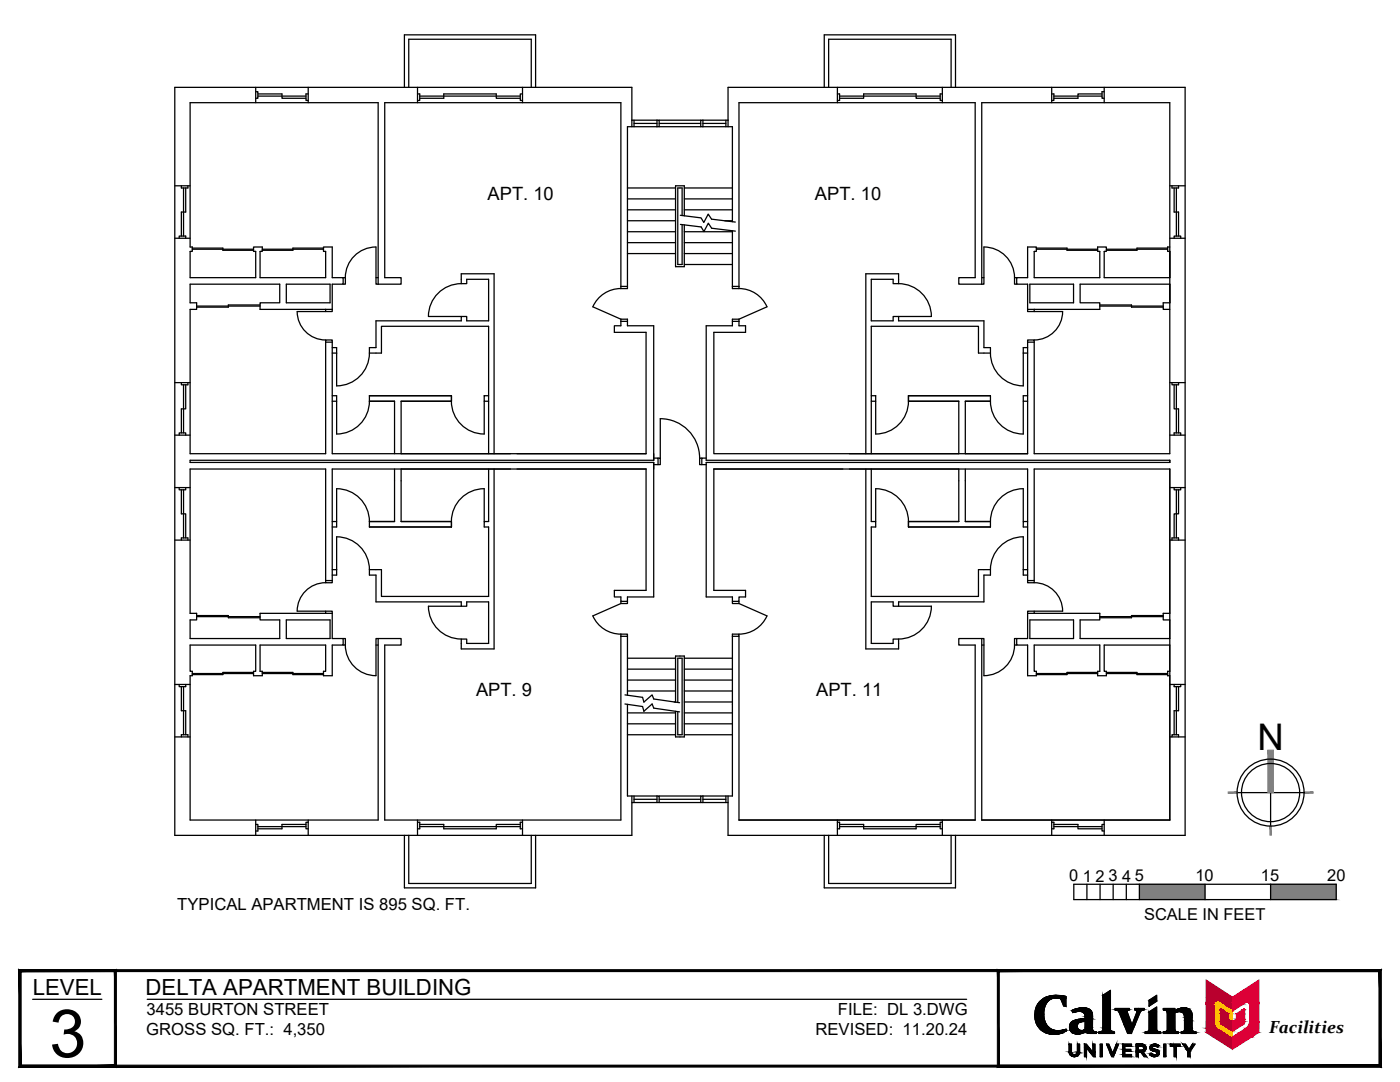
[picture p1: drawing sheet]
<svg xmlns="http://www.w3.org/2000/svg" width="279mm" height="216mm" viewBox="0 0 279 216" stroke-linecap="round" stroke-linejoin="round" font-family="sans-serif">
<defs><g id="words">
<text font-size="13.3" x="9.8" y="210.9">3</text>
<text font-size="7.3" x="251" y="149.7">N</text>
<g font-size="4.4">
<text x="6.5" y="198.5">LEVEL</text>
<text x="29" y="198.5">DELTA APARTMENT BUILDING</text>
</g>
<g font-size="3.7">
<text x="97.3" y="39.8">APT. 10</text>
<text x="162.6" y="39.8">APT. 10</text>
<text x="95" y="138.9">APT. 9</text>
<text x="162.9" y="138.9">APT. 11</text>
</g>
<text font-size="3.5" x="253.3" y="206.2">Facilities</text>
<g font-size="3.3">
<text x="213.4" y="175.9">0</text>
<text x="216.1" y="175.9">1</text>
<text x="218.7" y="175.9">2</text>
<text x="221.3" y="175.9">3</text>
<text x="223.9" y="175.9">4</text>
<text x="226.5" y="175.9">5</text>
<text x="238.6" y="175.9">10</text>
<text x="251.6" y="175.9">15</text>
<text x="264.9" y="175.9">20</text>
<text x="35.4" y="181.6">TYPICAL APARTMENT IS 895 SQ. FT.</text>
<text x="228.3" y="183.6">SCALE IN FEET</text>
<text x="29.2" y="202.5">3455 BURTON STREET</text>
<text x="167.2" y="202.5">FILE: DL 3.DWG</text>
<text x="29.2" y="206.6">GROSS SQ. FT.: 4,350</text>
<text x="162.8" y="206.6">REVISED: 11.20.24</text>
</g>
</g></defs>
<!-- layer: 0 -->
<g fill="none" stroke="#000" stroke-width=".25">
<path d="M246.9 158.2h13.4M253.6 158.2v6.6M214.3 176.4h52.4v3.1h-52.4zM216.9 176.4v3.1M219.5 176.4v3.1M222.2 176.4v3.1M224.8 176.4v3.1M227.4 176.4v3.1M240.5 176.4v3.1M253.6 176.4v3.1"/>
<circle cx="253.6" cy="158.2" r="6.7"/>
<circle cx="253.6" cy="158.2" r="5.8"/>
</g>
<g fill="#808080" stroke="#808080" stroke-width=".2">
<path d="M253 149.7v8.5h1.1zM253 149.7h1.1v8.5z"/>
<path d="M260.3 158v.3l1.8-.3zM260.3 158.3l1.8-.3v.3z"/>
<path d="M253.4 164.8l.3 1.8v-1.8zM253.4 164.8l.3 1.8h-.3z"/>
<path d="M245.1 158.3h1.8v-.3zM245.1 158h1.8l-1.8 .3z"/>
<path d="M253.6 176.4l13.1 3.1v-3.1zM253.6 176.4l13.1 3.1h-13.1z"/>
<path d="M227.4 176.4l13.1 3.1v-3.1zM227.4 176.4l13.1 3.1h-13.1z"/>
</g>
<!-- layer: A-WALL-FULL -->
<g fill="none" stroke="#000" stroke-width=".25">
<path d="M51 18.3h.5v1.3h-.5M51 17.4v3.1M51.5 18.7h4.8v.9h4.8M51.5 19.2h9.6M61.5 18.7h-.4v1.3h.4M61.5 17.4v3.1M80.7 17.4v-10.4h26.2v10.4M81.6 17.4v-9.6h24.4v9.6M83.3 18.7h.5v1.3h-.5M83.3 17.4v3.1M83.8 19.6h4.8v-.9h10.4v.9h4.8M83.8 19.2h20"/>
<path d="M104.3 18.7h-.5v1.3h.5M104.3 17.4v3.1M164.5 17.4v-10.4h26.2v10.4M165.4 17.4v-9.6h24.4v9.6M167.1 17.4v3.1M167.1 18.7h.5v1.3h-.5M167.6 19.6h4.8v-.9h10.4v.9h4.8M167.6 19.2h20M188.1 18.7h-.5v1.3h.5M188.1 17.4v3.1M209.9 18.7h.4v1.3h-.4M209.9 17.4v3.1"/>
<path d="M210.3 19.2h9.6M219.9 18.7h-4.8v.9h-4.8M220.4 18.3h-.5v1.3h.5M220.4 17.4v3.1M34.9 37.1h3M36.2 37.1v.4h1.3v-.4M36.6 37.5v9.6M37.1 37.5v4.8h-.9v4.8M125.2 37.5h9.6M125.2 39.7h9.6M126.1 25.3v-7.9h-91.2v149.3h91.2v-6.6h5v-1.3M126.1 24h5"/>
<path d="M126.5 24v1.3M126.5 24.6h4.6M131.1 25.3h-5.9v32.3h-1.3v-37.1h-47.1v34.9h3.3v1.3h-4.6M131.1 24h.5v1.3h-.5M131.1 24v1.3M131.6 25.3h8.2M131.6 24h8.2M131.6 24.6h8.2M136.6 37.5h9.6M136.6 39.7h9.6M140.3 24h-.5v1.3h.5M140.3 25.3h5.9v18.9"/>
<path d="M140.3 24v1.3M140.3 24h5M140.3 24.6h4.6M144.9 24v1.3M145.3 25.3v-7.9h91.2v149.3h-91.2v-7.9M233.5 37.1h3M233.9 37.1v.4h1.3v-.4M234.3 37.5v4.8h.9v4.8M234.8 37.5v9.6M34.9 47.5h3M35.8 47.5v-.4h1.3v.4M38.4 49.5h6.1v.4h6.1"/>
<path d="M38.4 49.7h12.2M52.3 49.7h12.3M57.1 56.7h8.8v3.7h-8.8zM64.6 49.5h-6.1v.4h-6.2M68.5 55.4h.4v1.3h-.4M68.9 55.4a6.1 6.1 0 0 1 6.1-6.1v7.4h.5M75 55.4h.5M75.5 56.7v-36.2h-37.6v28.8h.5v.9h-.5v5.2h13.1v-5.2h-.4v-.9h1.7v.9h-.4v5.2h13.1v-5.2h-.4v-.9h1.7v6.1h2.2v1.3h-2.2v5M92 56.6a6.5 6.5 0 0 0-6.5 6.5l6.6 .1M123.9 57.6a6.1 6.1 0 0 0-5.6 3.6M123.9 57.2h1.3M125.2 41.9h9.6"/>
<path d="M125.2 46.2h9.6M125.2 48.4h9.6M125.2 50.6h9.6M125.2 44h9.6M135.8 43l4.1 .5 .6 .9 .8-1.7 .7 1 4.7 .6M135.8 44.8l4.1 .5 .6 .9 .9-1.7 .6 1 4.8 .6M136.1 43v-5.5h-.8v15.3h.8v-8M136.6 43.1v-6h-1.8v16.1h1.8v-8.3M136.6 52.8h9.6M136.6 41.9h9.6M136.6 46.2h9.6M136.6 48.4h9.6"/>
<path d="M136.6 50.6h9.6M144.6 44h1.6M146.2 46.1v11.5h1.3M146.2 57.2h1.3M147.5 57.6a6.1 6.1 0 0 1 5.6 3.6l-5.6 2.5M179.3 56.6a6.5 6.5 0 0 1 6.6 6.5M195.9 56.7h-4.6v-1.3h3.3v-34.9h-47.1v37.1M195.9 56.7v-36.2h37.6v70h-27.1v-22.2M195.9 55.4h.5M202.5 55.4a6.1 6.1 0 0 0-6.1-6.1v7.4h-.5M202.9 55.4h-.4v1.3h.4M205.5 56.7h8.7v3.7h-8.7z"/>
<path d="M206.8 49.5h6.1v.4h6.2M206.8 49.7h12.3M220.8 49.7h12.2M233 49.5h-6.1v.4h-6.1M233.5 56.7h-17.9v3.7h3.9v1.3h-14.4M233.5 55.4h-13.1v-5.2h.4v-.9h-1.7v.9h.4v5.2h-13.1v-5.2h.4v-.9h-1.7v6.1h-2.2v1.3h2.2v5M233.5 49.3h-.5v.9h.5M233.5 47.5h3M234.3 47.5v-.4h1.3v.4M34.9 76.3h3M36.2 76.3v.5h1.3v-.5M36.6 76.8v9.6"/>
<path d="M37.1 76.8v4.8h-.9v4.8M39.2 61.1h12.7M51.9 60.9h-6.3v.4h-6.4M65 68.3v-.5h1.3v.5M65 61.7v.5M65 68.3h1.3M66.3 61.7h-14.4v-1.3h3.9v-3.7h-17.9v3.7h1.3v1.3h-1.3v28.8h27.1v-22.2M66.3 61.7v.5h-7a5.7 5.7 0 0 0 5.7 5.6M66.3 79h.9v1.1h-.9M66.3 69.4h.9v7.6M66.3 70.5h.9M73.7 70.4a6.5 6.5 0 0 1-6.5 6.6"/>
<path d="M73.7 70.5h2.4v-5.4h21.4v13.9M73.7 70.5v-1.1h1.3v-5.4h17.1v-.8h1v.8h4.4v-8.3h-4.4v.9h-1v-2h6.5v35.9M90.1 79v1.1h-10M90.1 79h-16.4v1.1M90.1 79v1.1M96.6 79h.9v1.1h-.9zM118.3 61.2l5.6 2.5M123.9 64.1h1.3v.9h5.3v26.8h-92.6v.5h92.6v26.8h-5.3v.9h-1.3v-.9h-1.3v-1.3h6.3v-24.2h-62.6v22.2M123.9 63.7v1.3h-1.3v1.3h6.3v24.2h-62.6v-22.2M123.9 63.7h1.3v.4M147.5 63.7v1.3h1.3v1.3h-6.3v24.2h62.6M147.5 64.1h-1.3v.9h-5.3v26.8h92.6v.5h-92.6v26.8h5.3v.9h1.3v-.9h1.3v-1.3h-6.3v-24.2h62.6v22.2"/>
<path d="M147.5 63.7h-1.3v.4M173.9 79h.9v1.1h-.9zM179.3 63.2h6.6M181.3 79v1.1h10M181.3 79h16.4v1.1M181.3 79v1.1M197.7 70.5h-2.4v-5.4h-21.4v13.9M197.7 70.5v-1.1h-1.3v-5.4h-17.1v-.8h-1.1v.8h-4.3v-8.3h4.3v.9h1.1v-2h-6.5v35.9M204.2 70.5h.9M205.1 61.7v.5h7a5.7 5.7 0 0 1-5.7 5.6M205.1 68.3v-.5h1.3v.5M205.1 69.4h-.9v7.6a6.5 6.5 0 0 1-6.5-6.6"/>
<path d="M205.1 79h-.9v1.1h.9M205.1 68.3h1.3M205.1 68.3v22.2M206.4 61.7v.5M219.5 60.9h6.3v.4h6.3M219.5 61.1h12.6M233.5 60.4h-1.4v1.3h1.4M233.5 76.3h3M233.9 76.3v.5h1.3v-.5M234.3 76.8v4.8h.9v4.8M234.8 76.8v9.6M34.9 86.8h3"/>
<path d="M34.9 97.3h3M35.8 86.8v-.4h1.3v.4M35.8 97.3v.4h1.3v-.4M36.2 97.7v4.8h.9v4.8M36.6 97.7v9.6M67.2 97.5a6.5 6.5 0 0 1 6.5 6.6M67.2 80.1v6.5M67.2 97.5v6.6M73.7 80.1a6.5 6.5 0 0 1-6.5 6.5M73.7 80.1h5v10.4M78.7 93.6v10.5h-5M80.1 80.1v10.4"/>
<path d="M80.1 93.6v10.5M80.1 80.1h10M90.1 80.1a6.5 6.5 0 0 0 6.5 6.5v-6.5M97.5 93.6v10.5h-.9v1.1h.9v13.8h-21.4v-5.3h-2.4M97.5 80.1v10.4M98.6 93.6v35.9h-6.5v-2h1v.9h4.4v-8.3h-4.4v.9h-1v-.9h-17.1v-5.3h-1.3v-1.1M130.5 91.4h.8v1.3h-.8M131.3 91.4h.5v1.3h-.5M139.6 91.4a7.9 7.9 0 0 0-7.8-7.9v7.9M140.1 91.4h-.5v1.3h.5M140.9 91.4h-.8v1.3h.8M172.8 93.6v35.9h6.5v-2h-1.1v.9h-4.3v-8.3h4.3v.9h1.1v-.9h17.1v-5.3h1.3v-1.1"/>
<path d="M173.9 93.6v10.5h.9v1.1h-.9v13.8h21.4v-5.3h2.4M173.9 80.1v10.4M181.3 80.1a6.5 6.5 0 0 1-6.5 6.5v-6.5M181.3 80.1h10M191.3 80.1v10.4h-21.8M191.3 93.6v10.5M192.6 93.6v10.5h5.1M197.7 80.1h-5.1v10.4h12.5M197.7 80.1a6.5 6.5 0 0 0 6.5 6.5v-6.5M233.5 86.8h3M233.5 97.3h3M234.3 86.8v-.4h1.3v.4"/>
<path d="M234.3 97.3v.4h1.3v-.4M234.8 97.7v9.6M235.2 97.7v4.8h-.9v4.8M34.9 107.8h3M36.2 107.8v-.5h1.3v.5M65 116.3a5.7 5.7 0 0 0-5.7 5.7h7v.4M65 115.8v.5h1.3v-.5M66.3 115.8h-1.3v-22.2h-27.1v28.8h1.3v1.3h-1.3v3.7h17.9v-3.7h-3.9v-1.3h14.4M66.3 104.1h.9v1.1h-.9M66.3 113.7h.9M67.2 107.1a6.5 6.5 0 0 1 6.5 6.6M67.2 107.1v7.7h-.9"/>
<path d="M73.7 104.1v1.1h16.4M80.1 104.1h10v1.1M80.1 104.1h10M90.1 104.1a6.5 6.5 0 0 1 6.5-6.6v6.6M90.1 104.1v1.1M123.9 120v.4h1.3v-.4M146.2 120v.4h1.3v-.4M181.3 104.1a6.5 6.5 0 0 0-6.5-6.6v6.6M181.3 104.1h10M181.3 104.1v1.1M191.3 104.1h-10v1.1M197.7 104.1v1.1h-16.4"/>
<path d="M197.7 113.7a6.5 6.5 0 0 1 6.5-6.6v7.7h.9M197.7 104.1a6.5 6.5 0 0 1 6.5-6.6v6.6M204.2 113.7h.9M205.1 115.8h1.3v-22.2h27.1v70h-37.6v-36.2M205.1 115.8v.5h1.3v-.5M205.1 104.1h-.9v1.1h.9M206.4 116.3a5.7 5.7 0 0 1 5.7 5.7h-7v.4M233.5 107.8h3M233.9 107.8v-.5h1.3v.5M34.9 136.6h3M35.8 136.6v.4h1.3v-.4M36.2 137v4.8h.9v4.8"/>
<path d="M36.6 137v9.6M38.4 134.4h12.2M39.2 122.8h6.4v.5h6.3M39.2 123h12.7M50.6 134.2h-6.1v.4h-6.1M52.3 134.2h6.2v.4h6.1M52.3 134.4h12.3M57.1 123.7h8.8v3.7h-8.8zM65 122v.4M66.3 122.4v5h2.2v1.3h-2.2v6.1h-1.7v-.8h.4v-5.3h-13.1v5.3h.4v.8h-1.7v-.8h.4v-5.3h-13.1v5.3h.5v.8h-.5v28.8h37.6v-36.2M68.5 127.4h.4v1.3h-.4M75 128.7h.5"/>
<path d="M75.5 127.4h-.5v7.4a6.1 6.1 0 0 1-6.1-6.1M85.5 121a6.5 6.5 0 0 0 6.5 6.5M85.5 121h6.6M118.3 122.9a6.1 6.1 0 0 0 5.6 3.6M123.9 127h1.3v-.5h-1.3v37.1h-47.1v-34.9h3.3v-1.3h-4.6M123.9 120.4l-5.6 2.5M124.7 138.7l3.5 .4 .3 1 1.6-1.4 .4 .8 5.1 .7M125.2 127v11.7M125.2 137.9h9.6M125.2 135.7h9.6M125.2 133.5h9.6M125.2 131.3h9.6"/>
<path d="M136.6 137.9h9.6M136.6 135.7h9.6M136.6 133.5h9.6M136.6 131.3h9.6M146.2 127h1.3v-.5h-1.3v32.3h-5.9M147.5 120.4l5.6 2.5a6.1 6.1 0 0 1-5.6 3.6M147.5 127v36.6h47.1v-34.9h-3.3v-1.3h4.6M179.3 121h6.6M185.9 121a6.5 6.5 0 0 1-6.6 6.5M195.9 127.4h.5v7.4a6.1 6.1 0 0 0 6.1-6.1M195.9 128.7h.5M202.9 127.4h-.4v1.3h.4"/>
<path d="M205.1 122.4h14.4v1.3h-3.9v3.7h17.9M205.1 122.4v5h-2.2v1.3h2.2v6.1h1.7v-.8h-.4v-5.3h13.1v5.3h-.4v.8h1.7v-.8h-.4v-5.3h13.1M205.5 123.7h8.7v3.7h-8.7zM206.4 122v.4M206.8 134.4h12.3M219.1 134.2h-6.2v.4h-6.1M219.5 123h12.6M220.8 134.2h6.1v.4h6.1M220.8 134.4h12.2M232.1 122.8h-6.3v.5h-6.3M233.5 122.4h-1.4v1.3h1.4M233.5 136.6h3"/>
<path d="M233.5 134h-.5v.8h.5M234.3 136.6v.4h1.3v-.4M234.8 137v9.6M235.2 137v4.8h-.9v4.8M34.9 147h3M36.2 147v-.4h1.3v.4M124.7 140.5l3.5 .5 .3 .9 1.6-1.4 .4 .8 5.1 .7M125.2 146.6h9.6M125.2 140.5v18.3h5.9M125.2 144.4h9.6M125.2 142.3h9.6M126.1 158.8v1.3"/>
<path d="M126.5 159.5h4.6M126.5 158.8v1.3M131.1 158.8h.5v1.3h-.5M131.6 158.8h8.2M131.6 159.5h8.2M134.5 140.1h.3M134.8 140.1v-9.2h1.8v16.1h-1.8v-5.1M135.3 140.2v-8.9h.8v15.3h-.8v-4.6M136.6 146.6h9.6M136.6 140.1h9.6M136.6 144.4h9.6M136.6 142.3h9.6"/>
<path d="M140.3 158.8h-.5v1.3h.5M140.3 159.5h4.6M140.3 158.8v1.3M144.9 158.8v1.3M233.5 147h3M233.9 147v-.4h1.3v.4M51 164.5h.5v1.3h-.5M51 163.6v3.1M51.5 164.9h9.6M61.1 164.5h-4.8v.9h-4.8M61.5 164.1h-.4v1.3h.4M61.5 163.6v3.1"/>
<path d="M80.7 166.7v10.5h26.2v-10.5M81.6 166.7v9.6h24.4v-9.6M83.3 163.6v3.1M83.3 164.1h.5v1.3h-.5M83.8 164.5h4.8v.9h10.4v-.9h4.8M83.8 164.9h20M104.3 163.6v3.1M104.3 164.1h-.5v1.3h.5M131.6 160.1h8.2M140.3 160.1h5M164.5 166.7v10.5h26.2v-10.5M165.4 166.7v9.6h24.4v-9.6"/>
<path d="M167.1 163.6v3.1M167.1 164.1h.5v1.3h-.5M167.6 164.5h4.8v.9h10.4v-.9h4.8M167.6 164.9h20M188.1 164.1h-.5v1.3h.5M188.1 163.6v3.1M209.9 163.6v3.1M209.9 164.1h.4v1.3h-.4M210.3 164.5h4.8v.9h4.8M210.3 164.9h9.6M220.4 164.5h-.5v1.3h.5M220.4 163.6v3.1"/>
</g>
<!-- layer: A-TITL -->
<g fill="#000" stroke="#000" stroke-width=".2">
<path d="M210.5 198.6h.3zM220.1 198.6l1.5-1v1zM229.3 199.6h1.5v.2zM229.3 199.6l1.5-1v1zM210 206.4h.8zM212.5 205.5h.3zM214.1 202h.2zM214.2 210.8h.5zM214.8 210.4h.5zM214.9 206.3h.5zM216 201.9h1.9zM216 201.1h.4z"/>
<path d="M216.7 206h2.1zM220 205.7h1.7zM220.1 205.6h1.5zM229.2 205.8h1.7zM229.2 205.7h1.7zM230.3 208.4h.4zM230.8 210h.5zM229.3 201.9l1.5-1v1zM234.5 201.7h3.1zM236.2 201.1h.3z"/>
<path d="M207.5 199.9l1.5 .1 .1-.1zM207.5 199.9l1.5 .1h-1.6z"/>
<path d="M207.6 199.8h1.5zM207.5 199.9h1.6z"/>
<path d="M207.7 199.7l1.4 .1 .2-.1zM207.7 199.7l1.4 .1h-1.5z"/>
<path d="M207.8 199.6h1.5zM207.7 199.7h1.6z"/>
<path d="M208 199.5l1.3 .1 .2-.1zM207.8 199.6l.2-.1 1.3 .1z"/>
<path d="M208 199.4h1.6zM208 199.5h1.5z"/>
<path d="M208.1 199.3h1.7zM208 199.4h1.6z"/>
<path d="M208.3 199.2l1.5 .1 .2-.1zM208.1 199.3l.2-.1 1.5 .1z"/>
<path d="M208.3 199.2h1.8zM208.3 199.2h1.7z"/>
<path d="M208.4 199.2h1.9zM208.3 199.2h1.8z"/>
<path d="M208.5 199.1h2zM208.4 199.2h1.9z"/>
<path d="M208.5 199.1h2.3zM208.5 199.1h2.3z"/>
<path d="M208.5 199.1h2.3zM208.5 199.1h2z"/>
<path d="M210.8 199.1h1.9zM210.8 199.1h1.9z"/>
<path d="M210.5 198.6h.8zM210.2 198.6h1.1z"/>
<path d="M210.2 198.6h1.1zM210.2 198.6h1.1z"/>
<path d="M210.2 198.6l1.5 .1zM210 198.7h1.7z"/>
<path d="M210 198.7h1.8zM209.9 198.7h1.9z"/>
<path d="M209.9 198.7h2.3zM209.6 198.7h2.6z"/>
<path d="M209.6 198.7l2.8 .1zM209.5 198.8h2.9z"/>
<path d="M209.5 198.8h3.2zM209.2 198.8h3.5z"/>
<path d="M209.2 198.8l3.5 .1zM209.1 198.9h3.6z"/>
<path d="M209.1 198.9h3.6zM209.1 198.9h3.6z"/>
<path d="M209.1 198.9l3.6 .1zM208.8 199h3.9z"/>
<path d="M208.8 199l3.9 .1v-.1zM208.6 199.1l.2-.1 3.9 .1z"/>
<path d="M208.6 199.1h4.1zM208.5 199.1h4.2z"/>
<path d="M210.8 199.1l1.9 .1zM210.8 199.1l1.9 .1z"/>
<path d="M211.1 199.2h1.6zM211.1 199.2h1.6z"/>
<path d="M211.4 199.2l1.3 .1zM211.4 199.2l1.3 .1z"/>
<path d="M211.7 199.3l1 1.5v-1.5zM211.7 199.3l1 1.5h-.4z"/>
<path d="M220.1 198.6l1.5 6.3v-6.3zM220.1 198.6l1.5 6.3h-1.5z"/>
<path d="M229.3 199.6v.2h1.5zM229.3 199.8h1.5l-1.5 1z"/>
<path d="M3.8 212.9l271.4-.4h-271zM3.8 212.9l271.4-.4 .4 .4zM275.2 193.9v18.6l.4 .4zM275.2 193.9l.4-.4v19.4zM4.2 193.9h271l.4-.4zM3.8 193.5h271.8l-271.4 .4zM3.8 193.5l.4 19v-18.6zM3.8 193.5l.4 19-.4 .4z"/>
<path d="M3.8 212.9l19-.4h-18.6zM3.8 212.9l19-.4 .4 .4zM22.8 193.9v18.6l.4 .4zM22.8 193.9l.4-.4v19.4zM4.2 193.9h18.6l.4-.4zM3.8 193.5h19.4l-19 .4zM3.8 193.5l.4 19v-18.6zM3.8 193.5l.4 19-.4 .4z"/>
<path d="M199.4 212.5l-.4 .4 76.2-.4zM199 212.9l76.2-.4 .4 .4zM275.2 193.9v18.6l.4 .4zM275.2 193.9l.4-.4v19.4zM199.4 193.9h75.8l.4-.4zM199 193.5h76.6l-76.2 .4zM199 193.5l.4 19v-18.6zM199 193.5l.4 19-.4 .4z"/>
<path d="M206.6 201.9l1.7 .2v-.2zM206.6 201.9l1.7 .2h-1.7z"/>
<path d="M206.6 202.1l1.7 .2v-.2zM206.6 202.1l1.7 .2h-1.8z"/>
<path d="M206.5 202.3l1.8 .2v-.2zM206.5 202.3l1.8 .2h-1.8z"/>
<path d="M206.5 202.5l1.8 .1v-.1zM206.5 202.5l1.8 .1h-1.8z"/>
<path d="M206.5 202.6l1.8 .3v-.3zM206.5 202.6l1.8 .3h-1.8z"/>
<path d="M206.5 202.9l1.9 .1-.1-.1zM206.5 202.9l1.9 .1h-1.9z"/>
<path d="M206.6 201.7l1.7 .2v-.2zM206.6 201.7l1.7 .2h-1.7z"/>
<path d="M206.5 203l1.9 .2v-.2zM206.5 203l1.9 .2h-1.8z"/>
<path d="M206.6 201.5l1.7 .2 .1-.2zM206.6 201.5l1.7 .2h-1.7z"/>
<path d="M206.7 201.4h1.7zM206.7 201.4l1.7 .1z"/>
<path d="M206.6 203.2l1.8 .2v-.2zM206.6 203.2l1.8 .2h-1.8z"/>
<path d="M206.6 203.4l1.9 .2-.1-.2zM206.6 203.4l1.9 .2h-1.8z"/>
<path d="M206.7 201.2l1.7 .2v-.2zM206.7 201.2l1.7 .2h-1.7z"/>
<path d="M206.8 201.1h1.6zM206.8 201.1l1.6 .1z"/>
<path d="M206.7 203.6l1.8 .2v-.2zM206.7 203.6l1.8 .2h-1.8z"/>
<path d="M206.8 200.9l1.6 .2 .1-.2zM206.8 200.9l1.6 .2h-1.6z"/>
<path d="M206.7 203.8l1.9 .1-.1-.1zM206.7 203.8l1.9 .1h-1.9z"/>
<path d="M206.9 200.8l1.6 .1v-.1zM206.9 200.8l1.6 .1h-1.7z"/>
<path d="M206.7 203.9l2 .2-.1-.2zM206.7 203.9l2 .2h-1.9z"/>
<path d="M207 200.6l1.5 .2 .1-.2zM207 200.6l1.5 .2h-1.6z"/>
<path d="M207 200.5h1.7zM207 200.5l1.6 .1z"/>
<path d="M206.8 204.1l1.9 .1zM206.8 204.1l1.9 .1z"/>
<path d="M206.8 204.2l2 .1-.1-.1zM206.8 204.2l2 .1h-1.9z"/>
<path d="M207.2 200.3l1.5 .2 .1-.2zM207.2 200.3l1.5 .2h-1.7z"/>
<path d="M206.9 204.3l2 .2-.1-.2zM206.9 204.3l2 .2h-1.9z"/>
<path d="M207.2 200.3h1.6zM207.2 200.3h1.6z"/>
<path d="M207 204.5l1.9 .1zM207 204.5l1.9 .1z"/>
<path d="M207 204.6l2.1 .2-.2-.2zM207 204.6l2.1 .2h-2z"/>
<path d="M207.3 200.1l1.5 .2 .1-.2zM207.3 200.1l1.5 .2h-1.6z"/>
<path d="M207.4 200h1.6zM207.4 200l1.5 .1z"/>
<path d="M207.1 204.8h2zM207.1 204.8h2z"/>
<path d="M207.1 204.8l2.2 .2-.2-.2zM207.1 204.8l2.2 .2h-2z"/>
<path d="M207.3 205l2.1 .1zM207.3 205l2.1 .1z"/>
<path d="M207.4 205.1l2.1 .1zM207.4 205.1l2.1 .1z"/>
<path d="M207.4 205.2l2.4 .1-.3-.1zM207.4 205.2l2.4 .1h-2.2z"/>
<path d="M207.6 205.3h2.2zM207.6 205.3h2.2z"/>
<path d="M207.6 205.3l2.4 .2-.2-.2zM207.6 205.3l2.4 .2h-2.3z"/>
<path d="M210 206.4h.7zM210.1 206.4h.6z"/>
<path d="M207.7 205.5h2.6zM207.7 205.5h2.6z"/>
<path d="M207.8 205.5l2.6 .1zM207.8 205.5l2.6 .1z"/>
<path d="M207.9 205.6h2.7zM207.9 205.6h2.7z"/>
<path d="M207.9 205.6l3 .1zM207.9 205.6l3 .1z"/>
<path d="M208 205.7h3.2zM208 205.7h3.2z"/>
<path d="M209.8 206.3h1.3zM209.8 206.3l1 .1z"/>
<path d="M209.6 206.3h1.6zM209.6 206.3h1.5z"/>
<path d="M209.4 206.3h2zM209.4 206.3h1.8z"/>
<path d="M209.2 206.2h2.4zM209.2 206.2l2.2 .1z"/>
<path d="M209.1 206.2h2.6zM209.1 206.2h2.5z"/>
<path d="M208.8 206.1h3.1zM208.8 206.1l2.9 .1z"/>
<path d="M208.8 206.1h3.2zM208.8 206.1h3.1z"/>
<path d="M208.5 206l3.5 .1 .3-.1zM208.5 206l3.5 .1h-3.2z"/>
<path d="M208.2 205.8l4.1 .2 .3-.2zM208.2 205.8l4.1 .2h-3.8zM208.5 206h3.8zM208.5 206h3.8z"/>
<path d="M208.2 205.8h4.4zM208.2 205.8h4.4z"/>
<path d="M212.5 205.5h.3zM212.2 205.5h.6z"/>
<path d="M212.2 205.5l.6 .1zM212 205.6h.8z"/>
<path d="M212 205.6h.8zM211.6 205.6h1.2z"/>
<path d="M211.6 205.6l1.2 .1zM211.2 205.7h1.6z"/>
<path d="M211.2 205.7h1.6zM211.2 205.7h1.6z"/>
<path d="M208 205.7l4.6 .1 .2-.1zM208 205.7l4.6 .1h-4.4z"/>
<path d="M213.4 208.3l.4 1.6v-1.6zM213.4 208.3l.4 1.6h-.4z"/>
<path d="M213.4 209.9h.4zM213.4 209.9h.4z"/>
<path d="M213.4 209.9l.4 .1zM213.4 209.9l.4 .1z"/>
<path d="M213.4 210l.5 .1zM213.4 210l.5 .1z"/>
<path d="M213.4 210.1h.5zM213.4 210.1h.5z"/>
<path d="M213.4 210.1l.6 .1zM213.4 210.1l.6 .1z"/>
<path d="M213.5 210.2l.5 .1zM213.5 210.2l.5 .1z"/>
<path d="M213.5 210.3h.5zM213.5 210.3h.5z"/>
<path d="M213.5 210.3l.6 .1zM213.5 210.3l.6 .1z"/>
<path d="M213.5 210.4h.7zM213.5 210.4h.7z"/>
<path d="M214.2 210.8h.3zM214.3 210.8h.2z"/>
<path d="M213.6 210.4h.7zM213.6 210.4h.7z"/>
<path d="M213.6 210.4l.8 .1zM213.6 210.4l.8 .1z"/>
<path d="M213.6 210.5h.8zM213.6 210.5h.8z"/>
<path d="M214.1 202h.3zM214.1 202h.2z"/>
<path d="M214 201.9h.7zM214 201.9l.4 .1z"/>
<path d="M214.1 210.8h.6zM214.1 210.8h.6z"/>
<path d="M214 210.8h.9zM214 210.8h.7z"/>
<path d="M214.9 206.3h.4zM215 206.3h.3z"/>
<path d="M213.9 210.7h1zM213.9 210.7l1 .1z"/>
<path d="M213.5 204.7h1.5zM213.5 204.7h1.5z"/>
<path d="M213.5 204.7l1.5 .2v-.2zM213.5 204.7l1.5 .2h-1.5zM213.5 204.9h1.5zM213.5 204.9h1.5z"/>
<path d="M213.5 204.9l1.5 .2v-.2zM213.5 204.9l1.5 .2h-1.5z"/>
<path d="M215 210h.5zM215 210h.5z"/>
<path d="M213.5 204.5l1.5 .2v-.2zM213.5 204.5l1.5 .2h-1.5z"/>
<path d="M213.5 204.5h1.5zM213.5 204.5h1.5z"/>
<path d="M213.8 210.7h1.2zM213.8 210.7h1.1z"/>
<path d="M213.5 205.1h1.6zM213.5 205.1h1.6z"/>
<path d="M213.5 205.1l1.6 .1v-.1zM213.5 205.1l1.6 .1h-1.6z"/>
<path d="M214 201.8h1.1zM214 201.8l.7 .1z"/>
<path d="M213.6 204.4h1.5zM213.6 204.4h1.5z"/>
<path d="M213.6 204.4l1.4 .1 .1-.1zM213.6 204.4l1.4 .1h-1.5z"/>
<path d="M213.7 210.6h1.4zM213.7 210.6l1.3 .1z"/>
<path d="M213.5 205.2l1.6 .1zM213.5 205.2l1.6 .1z"/>
<path d="M213.5 205.3h1.7zM213.5 205.3h1.7z"/>
<path d="M213.6 204.3h1.5zM213.6 204.3l1.5 .1h-1.5z"/>
<path d="M213.6 204.2h1.6zM213.6 204.2l1.5 .1z"/>
<path d="M213.5 205.3l1.7 .1zM213.5 205.3l1.7 .1z"/>
<path d="M213.7 210.5h1.5zM213.7 210.5l1.4 .1z"/>
<path d="M213.7 204.2h1.5zM213.7 204.2h1.5z"/>
<path d="M213.5 205.4h1.8zM213.5 205.4h1.8z"/>
<path d="M213.6 210.5h1.6zM213.6 210.5h1.6z"/>
<path d="M214.5 210.4h.7zM214.4 210.5h.8z"/>
<path d="M213.5 205.4l1.8 .1zM213.5 205.4l1.8 .1z"/>
<path d="M214.7 210.4h.6zM214.5 210.4h.7z"/>
<path d="M213.7 204.1h1.6zM213.7 204.1l1.5 .1z"/>
<path d="M214.7 210.4h.6zM214.7 210.4h.6z"/>
<path d="M213.8 204.1h1.5zM213.8 204.1h1.5z"/>
<path d="M213.6 205.5h1.8zM213.6 205.5h1.8z"/>
<path d="M214.8 210.3h.5zM214.8 210.4h.5zM214.7 210.4h.6z"/>
<path d="M213.8 204h1.6zM213.8 204.1h1.5z"/>
<path d="M213.6 205.5h1.8zM213.6 205.5h1.8z"/>
<path d="M214.9 210.2h.5zM214.9 210.2l.4 .1h-.5z"/>
<path d="M214.9 210.2h.5zM214.9 210.2h.5z"/>
<path d="M214 201.8h1.4zM214 201.8h1.1z"/>
<path d="M215 210.1h.4zM215 210.1l.4 .1z"/>
<path d="M213.6 205.5l1.9 .1zM213.6 205.5l1.9 .1z"/>
<path d="M215 208.3l.5 1.6v-1.6zM215 208.3l.5 1.6h-.5z"/>
<path d="M215 209.9l.5 .1v-.1zM215 209.9l.5 .1h-.5z"/>
<path d="M215 210l.4 .1 .1-.1zM215 210l.4 .1h-.4z"/>
<path d="M214.7 206.3h.8zM214.7 206.3h.7z"/>
<path d="M214.7 206.3h.8zM214.7 206.3h.8z"/>
<path d="M213.6 205.6h2.1zM213.6 205.6h2.1z"/>
<path d="M213.9 204h1.7zM213.9 204h1.5h-1.6z"/>
<path d="M213.9 203.9h1.7zM213.9 203.9l1.7 .1z"/>
<path d="M214.5 206.2h1.2zM214.5 206.2l1 .1z"/>
<path d="M213.9 203.9h1.8zM213.9 203.9h1.7z"/>
<path d="M213.6 205.6h2.2zM213.6 205.6h2.2z"/>
<path d="M213.6 205.6h2.3zM213.6 205.6h2.3z"/>
<path d="M214.4 206.2h1.4zM214.4 206.2h1.3z"/>
<path d="M214.3 206.2h1.6zM214.3 206.2h1.5z"/>
<path d="M214 203.9h1.9zM213.9 203.9h1.8z"/>
<path d="M214.2 206.1h1.8zM214.2 206.1l1.7 .1z"/>
<path d="M214.1 206.1h2zM214.1 206.1h1.9z"/>
<path d="M214 206.1h2.2zM214 206.1h2.1z"/>
<path d="M214 203.8h2.2zM214 203.9h1.9z"/>
<path d="M213.9 206h2.4zM213.9 206h2.4z"/>
<path d="M213.9 206h2.4zM213.9 206l2.3 .1z"/>
<path d="M216 201.1h.5zM215.8 201.1h.7z"/>
<path d="M215.8 201.1h.8zM215.7 201.1h.9z"/>
<path d="M213.8 205.9h2.7zM213.8 205.9l2.5 .1z"/>
<path d="M214 203.8h2.6zM214 203.8h2.2z"/>
<path d="M215.7 201.1l1.1 .1zM215.4 201.2h1.4zM215.4 201.2h1.4zM215.4 201.2h1.4z"/>
<path d="M213.7 205.8h2.9zM213.7 205.8l2.8 .1z"/>
<path d="M215.4 201.2h1.6zM215.2 201.2h1.8z"/>
<path d="M216.4 208.3l1 .8-.6-.8zM216.4 208.3l1 .8h-1z"/>
<path d="M216.4 209.1l.4 1.8v-1.8zM216.4 209.1l.4 1.8h-.4z"/>
<path d="M215.2 201.2h1.8zM215.1 201.2h1.9z"/>
<path d="M215.1 201.2l2.1 .1zM214.9 201.3h2.3z"/>
<path d="M214.9 201.3h2.4zM214.7 201.3h2.6z"/>
<path d="M214.7 201.3l2.7 .1zM214.5 201.4h2.9z"/>
<path d="M216.8 209.1l1.3 .9-.7-.9zM216.8 209.1l1.3 .9h-.5z"/>
<path d="M214.5 201.4l3 .1zM214.3 201.5h3.2z"/>
<path d="M214.3 201.5h3.3zM214.2 201.5h3.4z"/>
<path d="M214.2 201.5l3.5 .1zM214 201.6h3.7z"/>
<path d="M214 201.6h3.7zM214 201.6h3.7z"/>
<path d="M214 201.6l3.8 .2-.1-.2zM214 201.6l3.8 .2h-3.8z"/>
<path d="M214 201.8h3.8zM214 201.8h3.8z"/>
<path d="M215.4 201.8h2.4zM215.4 201.8h2.4z"/>
<path d="M215.6 201.8l2.2 .1zM215.6 201.8l2.2 .1z"/>
<path d="M215.9 201.9h2zM215.9 201.9h2zM216 201.9h1.9z"/>
<path d="M216 201.9l1.9 .1zM216 201.9l1.9 .1z"/>
<path d="M216.2 202l1.7 .1zM216.2 202l1.7 .1z"/>
<path d="M216.3 202.1h1.6zM216.3 202.1h1.6z"/>
<path d="M216.3 202.1l1.7 .1-.1-.1zM216.3 202.1l1.7 .1h-1.6z"/>
<path d="M216.4 202.2h1.6zM216.4 202.2h1.6z"/>
<path d="M216.4 202.2l1.6 .1v-.1zM216.4 202.2l1.6 .1h-1.5z"/>
<path d="M216.5 202.3l1.5 .1zM216.5 202.3l1.5 .1z"/>
<path d="M216.5 205.2l1.5 .2v-.2zM216.5 205.2l1.5 .2h-1.5z"/>
<path d="M216.5 202.4l1.5 .1zM216.5 202.4l1.5 .1z"/>
<path d="M216.5 202.5l1.5 .2v-.2zM216.5 202.5l1.5 .2h-1.5z"/>
<path d="M216.5 205l1.5 .2v-.2zM216.5 205l1.5 .2h-1.5z"/>
<path d="M215.8 203.3l2.2 .1zM215.5 203.4h2.5z"/>
<path d="M215.5 203.4h2.5zM215.2 203.4h2.8z"/>
<path d="M215.2 203.4l2.8 .1zM214.9 203.5h3.1z"/>
<path d="M214.9 203.5h3.1zM214.7 203.5h3.3z"/>
<path d="M214.7 203.5l3.3 .1zM214.4 203.6h3.6z"/>
<path d="M214.4 203.6l3.6 .1v-.1zM214.2 203.7l.2-.1 3.6 .1z"/>
<path d="M214.2 203.7l3.8 .1zM214 203.8h4z"/>
<path d="M214 203.8h4zM214 203.8h4z"/>
<path d="M216.6 203.8l1.4 1.2v-1.2zM216.6 203.8l1.4 1.2h-1.5z"/>
<path d="M216.5 205.4h1.5zM216.5 205.4h1.5z"/>
<path d="M216.5 202.7l1.5 .1zM216.5 202.7l1.5 .1z"/>
<path d="M216.6 202.8l1.4 .1v-.1zM216.6 202.8l1.4 .1h-1.4z"/>
<path d="M216.6 202.9l1.4 .4v-.4zM216.6 202.9l1.4 .4h-1.4z"/>
<path d="M216.6 203.3h1.4zM216.2 203.3h1.8z"/>
<path d="M216.2 203.3h1.8zM215.8 203.3h2.2z"/>
<path d="M216.5 205.4l1.5 .1zM216.5 205.5h1.5z"/>
<path d="M216.5 205.5h1.6zM216.4 205.5h1.7z"/>
<path d="M216.4 205.5l1.7 .1zM216.3 205.6h1.8z"/>
<path d="M216.3 205.6h1.8zM216.2 205.6h1.9z"/>
<path d="M216.2 205.6h1.9zM216.1 205.6h2z"/>
<path d="M216.1 205.6h2zM216 205.6h2.1z"/>
<path d="M216 205.6h2.1zM215.9 205.6h2.2z"/>
<path d="M213.6 205.6h4.5zM213.6 205.6h4.5z"/>
<path d="M213.6 205.6l4.6 .1zM213.6 205.6l4.6 .1z"/>
<path d="M213.7 205.7h4.5zM213.7 205.7h4.5z"/>
<path d="M213.7 205.7h4.5zM213.7 205.7h4.5z"/>
<path d="M213.7 205.7l4.6 .1zM213.7 205.7l4.6 .1z"/>
<path d="M216.6 205.8h1.7zM216.6 205.8h1.7z"/>
<path d="M216.6 205.8h1.8zM216.6 205.8h1.8z"/>
<path d="M216.6 205.8l1.9 .1zM216.6 205.8l1.9 .1z"/>
<path d="M216.7 205.9h1.8zM216.7 205.9h1.8z"/>
<path d="M216.7 205.9h1.9zM216.7 205.9h1.9z"/>
<path d="M218.1 208.3l.4 1.7v-1.7zM218.1 208.3l.4 1.7h-.4z"/>
<path d="M217.6 210l.9 .9v-.9zM217.6 210l.9 .9h-.3z"/>
<path d="M216.7 205.9l2.1 .1zM216.7 205.9l2.1 .1zM216.7 206h2.1z"/>
<path d="M216.7 206h2.1zM216.7 206h2.1z"/>
<path d="M216.8 206l2 .1zM216.8 206l2 .1z"/>
<path d="M217 206.1l1.8 .1zM217 206.1l1.8 .1z"/>
<path d="M217.1 206.2h1.7zM217.1 206.2h1.7z"/>
<path d="M217.3 206.2h1.5zM217.3 206.2h1.5z"/>
<path d="M219.6 208.3l.4 2.6v-2.6zM219.6 208.3l.4 2.6h-.4z"/>
<path d="M220.8 208.3l1.2 1.9-.7-1.9zM220.8 208.3l1.2 1.9h-.4z"/>
<path d="M220.1 204.9l1.5 .2v-.2zM220.1 204.9l1.5 .2h-1.5z"/>
<path d="M220.1 205.1l1.5 .5v-.5zM220.1 205.1l1.5 .5h-1.5zM220.1 205.6h1.5zM220.1 205.6h1.5z"/>
<path d="M220.1 205.6h1.5zM220.1 205.6h1.5zM220.1 205.6h1.5z"/>
<path d="M220.1 205.6l1.5 .1zM220.1 205.6l1.5 .1z"/>
<path d="M220.1 205.7h1.5zM220.1 205.7h1.5z"/>
<path d="M220.1 205.7h1.5zM220.1 205.7h1.5zM220.1 205.7h1.5zM220.1 205.7h1.5z"/>
<path d="M220.1 205.7h1.5zM220.1 205.7h1.5z"/>
<path d="M220 205.7h1.7zM220 205.7h1.7z"/>
<path d="M220 205.7h1.7zM220 205.7h1.7zM220 205.7h1.7z"/>
<path d="M220 205.7h1.7zM220 205.7h1.7zM220 205.7h1.7zM220 205.7h1.7z"/>
<path d="M220 205.7l1.7 .1zM220 205.8h1.7z"/>
<path d="M220 205.8h1.7zM220 205.8h1.7z"/>
<path d="M220 205.8h1.7zM220 205.8h1.7z"/>
<path d="M220 205.8h1.8zM220 205.8h1.8z"/>
<path d="M220 205.8l2.4 .2-.6-.2zM219.3 206l.7-.2 2.4 .2z"/>
<path d="M219.3 206l3.1 .2v-.2zM219.3 206l3.1 .2h-3.1z"/>
<path d="M221.6 210.2l.6 .7 .3-.7zM221.6 210.2l.6 .7h-.3z"/>
<path d="M222.8 208.3l-.3 1.9 .7-1.9zM222.8 208.3l-.3 1.9h-.5z"/>
<path d="M224 208.8l.5 .6v-.6zM224 208.8l.5 .6h-.5z"/>
<path d="M224 209.8l.5 .6v-.6zM224 209.8l.5 .6h-.5z"/>
<path d="M223.1 201.6h1.8zM223.1 201.6h1.8z"/>
<path d="M223.1 201.6l1.8 .1zM223.1 201.6l1.8 .1z"/>
<path d="M223.1 201.7h1.8zM223.1 201.7h1.8z"/>
<path d="M223.2 201.7h1.7zM223.2 201.7h1.7z"/>
<path d="M223.2 201.7l1.7 .1zM223.2 201.7l1.7 .1z"/>
<path d="M223 201.6h1.9zM223 201.6h1.9z"/>
<path d="M223.3 201.8h1.6zM223.3 201.8h1.6z"/>
<path d="M223.3 201.8l1.6 .1zM223.3 201.8l1.6 .1z"/>
<path d="M223.3 201.9l2.6 2.6-1-2.6zM223.3 201.9l2.6 2.6h-1.5z"/>
<path d="M222.5 201.2l2.9 .3v-.3zM222.5 201.2l2.9 .3h-2.9z"/>
<path d="M222.5 201.5l2.4 .1 .5-.1zM222.5 201.5l2.4 .1h-1.9z"/>
<path d="M224 209.4l1.7 .4v-.4zM224 209.4l1.7 .4h-1.7z"/>
<path d="M224 208.3l1.8 .5v-.5zM224 208.3l1.8 .5h-1.8z"/>
<path d="M224 210.4l1.8 .5v-.5zM224 210.4l1.8 .5h-1.8z"/>
<path d="M224.4 204.5l1.4 1.7 .7-1.7zM224.4 204.5l1.4 1.7h-.8z"/>
<path d="M226.7 208.8l.5 .8v-.8zM226.7 208.8l.5 .8h-.5z"/>
<path d="M226.7 210l.5 .9v-.9zM226.7 210l.5 .9h-.5z"/>
<path d="M226.9 201.9l-.4 2.6 1.1-2.6zM226.9 201.9l-.4 2.6h-.6z"/>
<path d="M226.9 201.8h.7zM226.9 201.8l.7 .1z"/>
<path d="M227 201.8h.6zM227 201.8h.6z"/>
<path d="M227 201.7h.7zM227 201.7l.6 .1z"/>
<path d="M227 201.7h.7zM227 201.7h.7z"/>
<path d="M227 201.7h.8zM227 201.7h.7z"/>
<path d="M227 201.6h.8zM227 201.6l.8 .1z"/>
<path d="M227 201.6h.8zM227 201.6h.8z"/>
<path d="M226.7 208.3l1.3 .1zM226.7 208.3l1.3 .1z"/>
<path d="M226.7 208.4h1.5zM226.7 208.4h1.5z"/>
<path d="M226.7 209.9l1.5 .1zM226.7 209.9l1.5 .1z"/>
<path d="M226.7 208.4l1.6 .1zM226.7 208.4l1.6 .1z"/>
<path d="M227.7 210l1.1 .9-.6-.9zM227.7 210l1.1 .9h-.5z"/>
<path d="M226.7 209.8h1.6zM226.7 209.8l1.5 .1z"/>
<path d="M226.7 208.5l1.7 .1zM226.7 208.5l1.7 .1z"/>
<path d="M226.4 201.2l2 .3v-.3zM226.4 201.2l2 .3h-2z"/>
<path d="M226.4 201.5l1.4 .1 .6-.1zM226.4 201.5l1.4 .1z"/>
<path d="M226.7 209.8h1.7zM226.7 209.8h1.6z"/>
<path d="M226.7 208.6l1.8 .1zM226.7 208.6l1.8 .1h-1.8z"/>
<path d="M226.7 209.6l1.7 .2 .1-.2zM226.7 209.6l1.7 .2h-1.7z"/>
<path d="M226.7 208.7l1.9 .1-.1-.1zM226.7 208.7l1.9 .1h-1.9z"/>
<path d="M226.7 209.6h1.9zM226.7 209.6h1.8z"/>
<path d="M228 209.6h.6zM227.9 209.6h.7z"/>
<path d="M227.9 209.6h.7zM227.2 209.6h1.4z"/>
<path d="M228 209.5h.6zM228 209.6h.6z"/>
<path d="M227.9 208.8h.7zM227.9 208.8h.7z"/>
<path d="M228.1 209.5h.5zM228 209.5h.6z"/>
<path d="M228 208.8h.6zM228 208.8h.6z"/>
<path d="M228 208.8h.6zM228 208.8h.6z"/>
<path d="M228.1 209.5h.5zM228.1 209.5h.5z"/>
<path d="M228.1 208.8l.6 .1zM228.1 208.8l.6 .1z"/>
<path d="M228.2 209.4h.4zM228.2 209.4l.4 .1z"/>
<path d="M228.1 208.9h.6zM228.1 208.9h.6z"/>
<path d="M228.2 209.4h.5zM228.2 209.4h.5z"/>
<path d="M228.2 209.4h.5zM228.2 209.4h.4z"/>
<path d="M228.2 208.9h.5zM228.2 208.9h.5z"/>
<path d="M228.2 208.9l.5 .1zM228.2 208.9l.5 .1z"/>
<path d="M228.2 209l.5 .1zM228.2 209l.5 .1z"/>
<path d="M228.2 209.3h.5zM228.2 209.3l.5 .1z"/>
<path d="M228.3 209.1h.4zM228.3 209.1h.4z"/>
<path d="M228.3 209.1h.4zM228.3 209.1h.4z"/>
<path d="M228.3 209.1l.4 .1zM228.3 209.1l.4 .1z"/>
<path d="M228.3 209.2h.4zM228.3 209.2h.4z"/>
<path d="M228.3 209.2h.4zM228.3 209.2l.4 .1z"/>
<path d="M229.7 210.2l.2 .1zM229.7 210.2l.2 .1h-.3z"/>
<path d="M229.6 210.3l.5 .1zM229.6 210.3l.5 .1h-.6z"/>
<path d="M229.5 208.9l.5 .1zM229.5 208.9l.5 .1z"/>
<path d="M229.5 209h.5zM229.5 209h.5z"/>
<path d="M229.5 209l.5 .1zM229.5 209l.5 .1z"/>
<path d="M229.5 209.1h.5zM229.5 209.1h.5z"/>
<path d="M229.5 209.1h.5zM229.5 209.1h.5z"/>
<path d="M229.5 209.1h.5zM229.5 209.1h.5z"/>
<path d="M229.5 208.9h.5zM229.5 208.9h.5z"/>
<path d="M229.5 209.1l.5 .1zM229.5 209.1l.5 .1z"/>
<path d="M229.6 208.9h.4zM229.6 208.9h.4z"/>
<path d="M229.6 208.9h.4zM229.6 208.9h.4z"/>
<path d="M229.5 209.2h.6zM229.5 209.2h.6z"/>
<path d="M229.5 209.2h.6zM229.5 209.2h.6z"/>
<path d="M229.5 210.4h.8zM229.5 210.4h.8zM229.5 210.4h.8zM229.5 210.4h.8z"/>
<path d="M229.6 208.8h.5zM229.6 208.8l.4 .1z"/>
<path d="M229.6 209.2l.5 .1zM229.6 209.2l.5 .1z"/>
<path d="M229.6 208.8h.5zM229.6 208.8h.5z"/>
<path d="M229.6 209.3h.6zM229.6 209.3h.6z"/>
<path d="M229.6 208.8h.6zM229.6 208.8h.6z"/>
<path d="M229.6 208.8h.6zM229.6 208.8h.5z"/>
<path d="M229.6 209.3h.6zM229.6 209.3h.6z"/>
<path d="M229.6 208.7h.6zM229.6 208.7l.6 .1z"/>
<path d="M229.6 209.3h.7zM229.6 209.3h.7z"/>
<path d="M229.5 210.4l.9 .1zM229.5 210.4l.9 .1z"/>
<path d="M229.6 209.3h.9zM229.6 209.3h.9z"/>
<path d="M229.6 208.7h.8zM229.6 208.7h.6z"/>
<path d="M229.5 210.5h1zM229.5 210.5h1z"/>
<path d="M230.4 208.3l.3 .1zM230.3 208.4h.4zM230.3 208.4h.4z"/>
<path d="M229.6 209.3l1.1 .1zM229.6 209.3l1.1 .1z"/>
<path d="M230.2 210.8h.4zM230.2 210.8h.4z"/>
<path d="M230.2 210.8h.4zM230.2 210.8l.2 .1z"/>
<path d="M230.3 208.4h.6zM230 208.4h.9z"/>
<path d="M229.6 209.4h1.1zM229.6 209.4h1.1z"/>
<path d="M229.6 209.4l1.3 .1zM229.6 209.4l1.3 .1z"/>
<path d="M230 210.8h.8zM230 210.8h.6z"/>
<path d="M230 210.8h.8zM230 210.8h.8z"/>
<path d="M229.3 201.9l1.5 3.7v-3.7zM229.3 201.9l1.5 3.7h-1.5z"/>
<path d="M229.3 205.6h1.5zM229.3 205.6h1.5z"/>
<path d="M229.3 205.6h1.5zM229.3 205.6h1.5z"/>
<path d="M229.3 205.6h1.5zM229.3 205.6h1.5z"/>
<path d="M229.3 205.6h1.6zM229.3 205.6h1.6z"/>
<path d="M229.3 205.6l1.6 .1zM229.3 205.6l1.6 .1z"/>
<path d="M229.3 205.7h1.6zM229.3 205.7h1.6z"/>
<path d="M229.3 205.7h1.6zM229.3 205.7h1.6z"/>
<path d="M229.3 205.7h1.6zM229.3 205.7h1.6z"/>
<path d="M229.3 205.7h1.6zM229.3 205.7h1.6zM229.3 205.7h1.6zM229.3 205.7h1.6z"/>
<path d="M229.3 205.7h1.6zM229.3 205.7h1.6zM229.2 205.7h1.7z"/>
<path d="M230 208.4h.9zM230 208.4h.9z"/>
<path d="M230 208.4l1.1 .1zM229.9 208.5h1.2z"/>
<path d="M229.2 205.7l1.7 .1zM229.2 205.7l1.7 .1zM229.2 205.8h1.7z"/>
<path d="M229.2 205.8h1.8zM229.2 205.8h1.8z"/>
<path d="M229.7 209.5h1.3zM229.7 209.5h1.3z"/>
<path d="M229.8 210.7h1.1zM229.8 210.7h1.2z"/>
<path d="M229.8 210.7h1.1zM229.8 210.7l1 .1z"/>
<path d="M229.7 209.5l1.4 .1zM229.7 209.5l1.4 .1z"/>
<path d="M229.2 205.8h1.8zM229.2 205.8h1.8z"/>
<path d="M229.2 205.8l2.4 .2-.6-.2zM228.5 206l.7-.2 2.4 .2z"/>
<path d="M230.9 208.9l.1 .1zM230.9 208.9h.2z"/>
<path d="M229.8 209.6h1.3zM229.8 209.6h1.3z"/>
<path d="M229.9 208.5h1.2zM229.8 208.5h1.3z"/>
<path d="M229.8 209.6h1.4zM229.8 209.6h1.4z"/>
<path d="M229.8 208.5l1.4 .1zM229.7 208.6h1.5z"/>
<path d="M229.6 210.6l1.4 .1 .1-.1zM229.6 210.6l1.4 .1h-1.2z"/>
<path d="M230.7 208.8h.5zM230.7 208.8l.4 .1z"/>
<path d="M229.9 209.6h1.3zM229.9 209.6h1.3z"/>
<path d="M230 209.6l1.2 .1zM230 209.6l1.2 .1z"/>
<path d="M230.6 208.8h.6zM230.6 208.8h.6z"/>
<path d="M230 209.7h1.2zM230 209.7h1.2z"/>
<path d="M230.4 208.7h.8zM230.4 208.7h.8z"/>
<path d="M230.5 208.7h.7zM230.5 208.7l.7 .1z"/>
<path d="M229.7 208.6h1.6zM229.7 208.6h1.6z"/>
<path d="M229.5 210.5l1.6 .1 .1-.1zM229.5 210.5l1.6 .1zM229.6 210.6h1.5zM229.6 210.6h1.5z"/>
<path d="M230.6 210.5h.6zM230.5 210.5h.7z"/>
<path d="M229.7 208.7h1.5zM229.7 208.7h1.5h-1.6z"/>
<path d="M230.3 209.7l1 .1zM230.3 209.7l1 .1z"/>
<path d="M230.4 209.8h.9zM230.4 209.8h.9z"/>
<path d="M230.7 210.4h.6zM230.6 210.5h.6z"/>
<path d="M229.7 208.6h1.6zM229.7 208.7h1.5z"/>
<path d="M230.7 210.4h.6zM230.7 210.4h.6z"/>
<path d="M230.7 210.4h.6zM230.7 210.4h.6z"/>
<path d="M230.8 210.4h.5zM230.7 210.4h.6z"/>
<path d="M230.7 209.8l.6 .1zM230.7 209.8l.6 .1z"/>
<path d="M230.7 209.9h.6zM230.7 209.9h.6z"/>
<path d="M230.8 210.3h.5zM230.8 210.3l.5 .1z"/>
<path d="M230.7 209.9h.6zM230.7 209.9h.6z"/>
<path d="M230.8 210.3h.5zM230.8 210.3h.5z"/>
<path d="M230.8 209.9l.5 .1zM230.8 209.9l.5 .1zM230.8 210h.5z"/>
<path d="M230.9 210.3h.4zM230.9 210.3h.4z"/>
<path d="M230.8 210h.6zM230.8 210h.6z"/>
<path d="M230.9 210.2h.4zM230.9 210.2l.4 .1z"/>
<path d="M230.9 210l.5 .1zM230.9 210l.5 .1z"/>
<path d="M230.9 210.1h.5zM230.9 210.1h.5z"/>
<path d="M230.9 210.1l.5 .1zM230.9 210.1l.5 .1z"/>
<path d="M230.9 210.2h.5zM230.9 210.2h.5z"/>
<path d="M230.9 210.2h.5zM230.9 210.2h.4z"/>
<path d="M230.9 210.1h.5zM230.9 210.1h.5z"/>
<path d="M228.5 206l3.1 .2v-.2zM228.5 206l3.1 .2h-3.1z"/>
<path d="M232.3 208.3l.4 2.6v-2.6zM232.3 208.3l.4 2.6h-.4z"/>
<path d="M232.2 201.2l2.3 .3v-.3zM232.2 201.2l2.3 .3h-2.3z"/>
<path d="M232.2 201.5l2.3 .2v-.2zM232.2 201.5l2.3 .2h-1.7z"/>
<path d="M232.8 201.7h1.7zM232.8 201.7h1.7z"/>
<path d="M232.9 201.7h1.6zM232.9 201.7h1.6z"/>
<path d="M232.9 201.7h1.6zM232.9 201.7h1.6z"/>
<path d="M232.9 202.1l1.6 3.5v-3.5zM232.9 202.1l1.6 3.5h-1.6z"/>
<path d="M232.9 205.6h1.6zM232.9 205.6h1.6z"/>
<path d="M232.9 205.6h1.6zM232.9 205.6h1.6z"/>
<path d="M232.9 205.6h1.6zM232.9 205.6h1.6z"/>
<path d="M232.9 205.6l1.6 .1zM232.9 205.6l1.6 .1z"/>
<path d="M232.9 205.7h1.6zM232.9 205.7h1.6z"/>
<path d="M232.9 205.7h1.6zM232.9 205.7h1.6z"/>
<path d="M232.9 205.7h1.6zM232.9 205.7h1.6z"/>
<path d="M232.9 205.7h1.6zM232.9 205.7h1.6z"/>
<path d="M232.9 205.7h1.6zM232.9 205.7h1.6zM232.9 205.7h1.6zM232.9 205.7h1.6z"/>
<path d="M232.9 205.7l1.6 .1zM232.9 205.8h1.6z"/>
<path d="M232.9 205.8h1.6zM232.9 205.8h1.6z"/>
<path d="M232.9 205.8h1.6zM232.8 205.8h1.7z"/>
<path d="M232.8 205.8h1.8zM232.8 205.8h1.8z"/>
<path d="M232.8 205.8h1.8zM232.8 205.8h1.8z"/>
<path d="M232.8 205.8h1.8zM232.8 205.8h1.8z"/>
<path d="M232.8 205.8l2.4 .2-.6-.2zM232.2 206l.6-.2 2.4 .2z"/>
<path d="M232.9 202l1.6 .1 .2-.1zM232.9 202l1.6 .1h-1.6z"/>
<path d="M234.3 208.8l.5 2.1v-2.1zM234.3 208.8l.5 2.1h-.5z"/>
<path d="M232.9 201.9h2zM232.9 201.9l1.8 .1z"/>
<path d="M232.9 201.9h2.3zM232.9 201.9h2z"/>
<path d="M232.2 206l3 .2v-.2zM232.2 206l3 .2h-3z"/>
<path d="M232.9 201.8h2.5zM232.9 201.8l2.3 .1z"/>
<path d="M233.6 208.3l1.9 .5v-.5zM233.6 208.3l1.9 .5h-1.9z"/>
<path d="M236.2 201.1h.4zM235.9 201.1h.7z"/>
<path d="M236.1 208.3l1.2 1.1-.7-1.1zM236.1 208.3l1.2 1.1h-.5z"/>
<path d="M235.9 201.1h.8zM235.9 201.1h.8z"/>
<path d="M235.9 201.1l1 .1zM235.6 201.2h1.3z"/>
<path d="M235.6 201.2h1.3zM235.6 201.2h1.3z"/>
<path d="M235.6 201.2l1.5 .1zM235.3 201.3h1.8z"/>
<path d="M235.3 201.3h1.8zM235.3 201.3h1.8z"/>
<path d="M235.3 201.3l2 .1zM235 201.4l.3-.1 2 .1z"/>
<path d="M235 201.4h2.3zM235 201.4h2.3z"/>
<path d="M235 201.4l2.5 .1-.2-.1zM234.7 201.5l.3-.1 2.5 .1z"/>
<path d="M234.7 201.5h2.8zM234.7 201.5h2.8z"/>
<path d="M234.7 201.5l2.9 .2-.1-.2zM234.5 201.7l.2-.2 2.9 .2zM234.5 201.7h3.1z"/>
<path d="M237 209.8l.5 1.1v-1.1zM237 209.8l.5 1.1h-.5z"/>
<path d="M234.5 201.7h3.1zM234.5 201.7h3.1z"/>
<path d="M232.9 201.7h4.7zM232.9 201.7h4.7z"/>
<path d="M232.9 201.7h4.7zM232.9 201.7h4.7z"/>
<path d="M232.9 201.7l4.8 .1zM232.9 201.7l4.8 .1z"/>
<path d="M232.9 201.8h4.8zM232.9 201.8h4.8z"/>
<path d="M232.9 201.8h4.8zM232.9 201.8h4.8z"/>
<path d="M232.9 201.8h4.8zM232.9 201.8h4.8z"/>
<path d="M235.4 201.8l2.3 .1zM235.4 201.8l2.3 .1z"/>
<path d="M235.6 201.9h2.1zM235.6 201.9h2.1z"/>
<path d="M235.6 201.9h2.1zM235.6 201.9h2.1z"/>
<path d="M235.7 201.9h2zM235.7 201.9h2z"/>
<path d="M235.7 201.9h2zM235.7 201.9h2z"/>
<path d="M235.8 201.9l2 .1zM235.8 201.9l2 .1z"/>
<path d="M235.9 202h1.9zM235.9 202h1.9z"/>
<path d="M236.8 209.4l.7 .4 .3-.4zM236.8 209.4l.7 .4h-.5z"/>
<path d="M236 202l1.8 .1zM236 202l1.8 .1z"/>
<path d="M236.1 202.1h1.7zM236.1 202.1h1.7z"/>
<path d="M236.1 202.1h1.7zM236.1 202.1h1.7z"/>
<path d="M236.1 202.1l1.7 .1zM236.1 202.1l1.7 .1z"/>
<path d="M236.2 202.2l1.7 .1zM236.2 202.2l1.7 .1z"/>
<path d="M236.3 202.3l1.6 .1zM236.3 202.3l1.6 .1z"/>
<path d="M236.3 202.4h1.6zM236.3 202.4h1.6z"/>
<path d="M236.3 202.4l1.6 .1v-.1zM236.3 202.4l1.6 .1h-1.6z"/>
<path d="M236.3 202.5l1.6 .1v-.1zM236.3 202.5l1.6 .1h-1.5z"/>
<path d="M236.4 202.6l1.5 .2v-.2zM236.4 202.6l1.5 .2h-1.5z"/>
<path d="M236.4 202.8l1.5 .3v-.3zM236.4 202.8l1.5 .3h-1.5z"/>
<path d="M236.4 203.1l1.5 .6v-.6zM236.4 203.1l1.5 .6h-1.5z"/>
<path d="M236.4 203.7l1.5 1.4v-1.4zM236.4 203.7l1.5 1.4h-1.5z"/>
<path d="M236.4 205.1l1.5 .2v-.2zM236.4 205.1l1.5 .2h-1.5z"/>
<path d="M236.4 205.3l1.5 .3v-.3zM236.4 205.3l1.5 .3h-1.5z"/>
<path d="M236.4 205.6h1.5zM236.4 205.6h1.5z"/>
<path d="M236.4 205.6l1.5 .1zM236.4 205.6l1.5 .1zM236.4 205.7h1.5zM236.4 205.7h1.5z"/>
<path d="M236.4 205.7h1.5zM236.4 205.7h1.5z"/>
<path d="M236.4 205.7h1.6zM236.4 205.7h1.6z"/>
<path d="M236.4 205.7h1.6zM236.4 205.7h1.6z"/>
<path d="M236.4 205.7h1.6zM236.4 205.7h1.6zM236.4 205.7h1.6zM236.4 205.7h1.6z"/>
<path d="M236.4 205.7h1.6zM236.4 205.7h1.6zM236.4 205.7h1.6zM236.4 205.7h1.6z"/>
<path d="M236.4 205.7l1.6 .1zM236.3 205.8h1.7z"/>
<path d="M236.3 205.8h1.7zM236.3 205.8h1.7z"/>
<path d="M236.3 205.8h1.8zM236.3 205.8h1.8z"/>
<path d="M236.3 205.8h1.8zM236.3 205.8h1.8z"/>
<path d="M236.3 205.8h1.9zM236.3 205.8h1.9z"/>
<path d="M236.3 205.8l2.4 .2-.5-.2zM235.7 206l.6-.2 2.4 .2z"/>
<path d="M238 208.3l-.2 1.1 .7-1.1zM238 208.3l-.2 1.1h-.5z"/>
<path d="M235.7 206l3 .2v-.2zM235.7 206l3 .2h-3z"/>
</g>
<g fill="none" stroke="#000" stroke-width=".25">
<path d="M6.5 199.4h13.8M29.4 199.4h163.5M209.7 199.3a3.8 3.8 0 0 0-1 4.9 2.6 2.6 0 0 0 2.5 1.5M209.9 198.7l-1.6 .5-1.1 1.1M210.8 198.6l1.9 .2v2h-.4l-.6-1.5M210.8 198.6l-.9 .1M211.7 199.3h.1M211.7 199.3l-1.1-.2-.9 .2M229.3 199.6l1.5-1v1.2l-1.5 1zM206.5 202.6a3.7 3.7 0 0 0 4.6 3.7M207.2 200.3a4 4 0 0 0-.7 2.3M211.2 205.7l1.6-.3v.3l-.8 .4-.9 .2"/>
<path d="M213.4 208.3h.4v1.6a.6 .6 0 0 0 .6 .5 .6 .6 0 0 0 .6-.5v-1.6h.5v1.7a1.06 1.06 0 0 1-1.1 .9 1.06 1.06 0 0 1-1-1zM213.5 204.5l.1 1 .6 .6M214.7 203.5l-.2 .1a1.43 1.43 0 0 0-1 .9M215.5 205.6h.4M215.5 205.6a.93 .93 0 0 1-.5-1.2 .93 .93 0 0 1 1.1-.6h.5l-.1 1.6-.6 .2M216.4 208.3h.4l1.3 1.7v-1.7h.4v2.6h-.3l-1.4-1.8v1.8h-.4zM218 205.2v.2M218 202.4a1.84 1.84 0 0 0-2.4-1.3l-1.6 .5 .1 .4 .9-.2a1.18 1.18 0 0 1 1.2 .3 1.18 1.18 0 0 1 .4 1.2l-1.9 .2M218 202.4v2.8M218 205.4a.73 .73 0 0 0 .8 .5v.3h-1.3l-.5-.1-.4-.3a2.22 2.22 0 0 1-2.4 .3M219.6 208.3h.4v2.6h-.4zM220.1 205.6l-.2 .2"/>
<path d="M220.1 205.6v-7l1.5-1v8l.8 .4v.2h-3.1v-.2l.7-.2M220.8 208.3h.5l.7 1.9 .8-1.9h.4l-1 2.6h-.3zM223.2 201.8l.1 .1M224 208.3h1.8v.5h-1.3v.6h1.2v.4h-1.2v.6h1.3v.5h-1.8zM226.7 208.3h1.2a.8 .8 0 0 1 .8 .7 .8 .8 0 0 1-.5 .9l.6 1h-.5l-.6-.9h-.5v.9h-.5zM227.6 201.8l-1.8 4.4h-.8l-1.7-4.3M227.8 201.6l-.2 .2M227.8 201.6l.6-.1v-.3h-2v.3l.6 .1-1.1 2.9-1-2.9 .5-.1v-.3h-2.9v.3l.8 .3M227.9 208.8a.4 .4 0 0 1 .4 .4 .4 .4 0 0 1-.4 .4h-.7v-.8h.7M229.3 201.9l1.5-1v4.7l.2 .2 .6 .2v.2h-3.1v-.2l.8-.4zM229.7 210.1l.6 .3h.4M230.7 209.8l.2 .3-.2 .3"/>
<path d="M231 209a.68 .68 0 0 0-1 0l.1 .2a1.29 1.29 0 0 1 1.3 .9 1.07 1.07 0 0 1-.9 .7 1.07 1.07 0 0 1-1-.4l.2-.2M231 209l.3-.4a1.02 1.02 0 0 0-1.8 .5 1.32 1.32 0 0 0 1.2 .8M232.3 208.3h.4v2.6h-.4zM233.6 208.3h1.9v.5h-.7v2.1h-.5v-2.1h-.7zM234.5 202.1v3.6l.7 .3v.2h-3v-.2l.6-.2M234.5 201.7v-.5h-2.3v.3l.6 .2 .1 .1v3.8l-.1 .2M235.4 201.8l-.9 .3M235.4 201.8a.98 .98 0 0 1 1 1.3v2.5M236.1 208.3h.5l.7 1.1 .7-1.1h.5l-1 1.5v1.1h-.5v-1.1zM236.9 201.2a2.93 2.93 0 0 0-2.4 .5M236.9 201.2a1.45 1.45 0 0 1 1 1.4v3M237.9 205.6l.2 .2 .6 .2v.2h-3v-.2l.7-.4"/>
</g>
<g fill="#b8002e" stroke="#b8002e" stroke-width=".2">
<path d="M240.7 195.5l5.3 3.5h-5.3z"/>
<path d="M243.3 200h2.7v.4z"/>
<path d="M240.7 206h3.9l1.4 .9z"/>
<path d="M243.6 201.4h.2z"/>
<path d="M243.8 204.4l2.2 .1z"/>
<path d="M240.7 199l5.3 1v-1zM240.7 199l5.3 1h-5.3z"/>
<path d="M243.1 200h2.9zM243.1 200h2.9z"/>
<path d="M240.7 200h2.3zM240.7 200h2.4z"/>
<path d="M243.1 200h2.9zM243.1 200h2.9z"/>
<path d="M240.7 200h2.3zM240.7 200h2.2z"/>
<path d="M243.2 200h2.8zM243.2 200h2.8z"/>
<path d="M240.7 200h2.2zM240.7 200h2.1z"/>
<path d="M240.7 200h2.1zM240.7 200l2.1 .1z"/>
<path d="M240.7 200.1h2.1zM240.7 200.1h2z"/>
<path d="M240.7 200.1h2zM240.7 200.1l1.9 .1z"/>
<path d="M240.7 200.2h1.9zM240.7 200.2l1.9 .1z"/>
<path d="M240.7 200.3h1.9zM240.7 200.3l1.9 .1z"/>
<path d="M243.3 200l.6 .4h2.1zM243.9 200.4h2.1v1.4z"/>
<path d="M240.7 200.4h1.9zM240.7 200.4h1.9z"/>
<path d="M240.7 200.4l1.9 3.4v-3.4zM240.7 200.4l1.9 3.4h-1.9z"/>
<path d="M240.7 203.8l1.9 .3v-.3zM240.7 203.8l1.9 .3h-1.9z"/>
<path d="M240.7 204.1l1.9 .2v-.2zM240.7 204.1l1.9 .2h-1.9z"/>
<path d="M240.7 204.3l2 .2-.1-.2zM240.7 204.3l2 .2h-2z"/>
<path d="M240.7 204.5l2.1 .2-.1-.2zM240.7 204.5l2.1 .2h-2.1z"/>
<path d="M240.7 204.7l2.3 .2-.2-.2zM240.7 204.7l2.3 .2h-2.3z"/>
<path d="M240.7 204.9l2.4 .2-.1-.2zM240.7 204.9l2.4 .2h-2.4z"/>
<path d="M240.7 205.1l2.6 .1-.2-.1zM240.7 205.1l2.6 .1h-2.6z"/>
<path d="M240.7 205.2l3.9 .8-1.3-.8zM240.7 205.2l3.9 .8h-3.9z"/>
<path d="M240.7 206l1.4 .9h3.9zM242.1 206.9h3.9v2.5z"/>
<path d="M243.6 201.4h.2zM243.6 201.4h.2z"/>
<path d="M243.6 201.4h.2zM243.6 201.4h.2zM243.6 201.4h.2zM243.6 201.4h.2z"/>
<path d="M243.6 201.4h.2zM243.6 201.4h.2z"/>
<path d="M243.6 201.4h.3zM243.6 201.4h.3z"/>
<path d="M243.6 201.4l.3 .1zM243.6 201.4l.3 .1z"/>
<path d="M243.5 201.5h.5zM243.5 201.5h.5z"/>
<path d="M243.5 201.5h.5zM243.5 201.5h.5z"/>
<path d="M243.5 201.5l.6 .1zM243.5 201.5l.6 .1z"/>
<path d="M243.5 201.6l1.7 .7-1.1-.7zM243.5 201.6l1.7 .7h-1.7z"/>
<path d="M243.5 202.3l1.7 1.1v-1.1zM243.5 202.3l1.7 1.1h-1.7z"/>
<path d="M243.5 203.4l2.5 .4-.8-.4zM243.5 203.4l2.5 .4h-2.5z"/>
<path d="M243.5 203.8l2.5 .1zM243.5 203.8l2.5 .1z"/>
<path d="M243.5 203.9l2.5 .1v-.1zM243.5 203.9l2.5 .1h-2.5z"/>
<path d="M243.5 204l2.5 .1v-.1zM243.5 204l2.5 .1h-2.4z"/>
<path d="M243.6 204.1l2.4 .1v-.1zM243.6 204.1l2.4 .1h-2.4z"/>
<path d="M243.6 204.2l2.4 .1v-.1zM243.6 204.2l2.4 .1h-2.3z"/>
<path d="M243.7 204.3l2.3 .1zM243.7 204.3l2.3 .1z"/>
<path d="M243.8 204.4l2.2 .1zM243.9 204.5h2.1v1.3z"/>
</g>
<g fill="#ffbf00" stroke="#ffbf00" stroke-width=".2">
<path d="M243 200h.1z"/>
<path d="M245.2 202.3h.8v1.1z"/>
<path d="M243.3 205.2h1.7l1 .6z"/>
<path d="M243 200h.2zM243 200h.2z"/>
<path d="M243 200h.2zM242.9 200h.3z"/>
<path d="M242.9 200h.4zM242.9 200h.4z"/>
<path d="M242.9 200h.4zM242.8 200h.5z"/>
<path d="M242.8 200l.6 .1zM242.8 200.1h.6z"/>
<path d="M242.8 200.1h.6zM242.7 200.1h.7z"/>
<path d="M242.7 200.1l.9 .1zM242.7 200.1l.9 .1z"/>
<path d="M242.6 200.2l1.1 .1zM242.6 200.2l1.1 .1z"/>
<path d="M242.6 200.3l1.2 .1zM242.6 200.3l1.2 .1z"/>
<path d="M242.6 200.4h1.3zM242.6 200.4h1.3z"/>
<path d="M242.6 200.4l2.8 1-1.5-1zM242.6 200.4l2.8 1h-2.8z"/>
<path d="M243.7 201.4h1.7zM243.7 201.4h1.7z"/>
<path d="M242.6 201.4h1.1zM242.6 201.4h1.1zM242.6 201.4h1.1zM242.6 201.4h1.1z"/>
<path d="M243.7 201.4h1.7zM243.7 201.4h1.7z"/>
<path d="M242.6 201.4h1zM242.6 201.4h1.1z"/>
<path d="M243.8 201.4h1.6zM243.8 201.4h1.6z"/>
<path d="M242.6 201.4h1zM242.6 201.4h1z"/>
<path d="M242.6 201.4h1zM242.6 201.4h1z"/>
<path d="M242.6 201.4h1zM242.6 201.4h1z"/>
<path d="M242.6 201.4h1zM242.6 201.4l.9 .1z"/>
<path d="M242.6 201.5h.9zM242.6 201.5h.9z"/>
<path d="M242.6 201.5h.9zM242.6 201.5h.9z"/>
<path d="M242.6 201.5l.9 .1zM242.6 201.5l.9 .1z"/>
<path d="M243.8 201.4l2.2 .4-.6-.4zM243.8 201.4l2.2 .4h-1.6z"/>
<path d="M244.4 201.8l1.6 .5v-.5zM244.4 201.8l1.6 .5h-.8z"/>
<path d="M245.2 202.3v1.1h.8zM245.2 203.4h.8v.4z"/>
<path d="M242.6 201.6l.9 2.2v-2.2zM242.6 201.6l.9 2.2h-.9z"/>
<path d="M242.6 203.8l.9 .1zM242.6 203.8l.9 .1z"/>
<path d="M242.6 203.9l.9 .1v-.1zM242.6 203.9l.9 .1h-.9z"/>
<path d="M242.6 204l1 .1zM242.6 204l1 .1z"/>
<path d="M242.6 204.1h1zM242.6 204.1h1z"/>
<path d="M242.6 204.1l1 .1v-.1zM242.6 204.1l1 .1h-1z"/>
<path d="M242.6 204.2l1.1 .1zM242.6 204.2l1.1 .1z"/>
<path d="M242.6 204.3h1.1zM242.6 204.3h1.1z"/>
<path d="M242.7 204.3l1.1 .1zM242.7 204.3l1.1 .1z"/>
<path d="M242.7 204.4l1.2 .1zM242.7 204.4l1.2 .1z"/>
<path d="M242.7 204.5h1.2zM242.7 204.5h1.2z"/>
<path d="M242.7 204.5l1.5 .2-.3-.2zM242.7 204.5l1.5 .2h-1.4z"/>
<path d="M242.8 204.7l1.7 .2-.3-.2zM242.8 204.7l1.7 .2h-1.5z"/>
<path d="M243 204.9l1.8 .2-.3-.2zM243 204.9l1.8 .2h-1.7z"/>
<path d="M243.1 205.1l1.9 .1-.2-.1zM243.1 205.1l1.9 .1h-1.7z"/>
<path d="M243.3 205.2l1 .6h1.7zM244.3 205.8h1.7v1.1z"/>
</g>
<g fill="#dd0037" stroke="#dd0037" stroke-width=".2">
<path d="M246 199l5.2-3.5v3.5z"/>
<path d="M246 200.4h2l-2 1.4z"/>
<path d="M247.3 206h3.9l-1.3 .9z"/>
<path d="M248.2 201.4h.1z"/>
<path d="M246 204.4h2.2z"/>
<path d="M246 199l5.2 1v-1zM246 199l5.2 1h-5.2z"/>
<path d="M248.9 200h2.3zM248.9 200h2.3z"/>
<path d="M246 200h2.9zM246 200h2.8z"/>
<path d="M248.9 200h2.3zM248.9 200h2.3z"/>
<path d="M246 200h2.8zM246 200h2.7z"/>
<path d="M249 200h2.2zM249 200h2.2z"/>
<path d="M249.1 200l2.1 .1zM249.1 200l2.1 .1z"/>
<path d="M249.2 200.1h2zM249.2 200.1h2z"/>
<path d="M249.2 200.1l2 .1zM249.2 200.1l2 .1z"/>
<path d="M249.3 200.2l1.9 .1zM249.3 200.2l1.9 .1z"/>
<path d="M249.3 200.3l1.9 .1zM249.3 200.3l1.9 .1z"/>
<path d="M249.4 200.4h1.8zM249.4 200.4h1.8z"/>
<path d="M246 200l2 .4 .7-.4zM246 200l2 .4h-2z"/>
<path d="M249.4 200.4l1.8 3.4v-3.4zM249.4 200.4l1.8 3.4h-1.8z"/>
<path d="M249.4 203.8l1.8 .3v-.3zM249.4 203.8l1.8 .3h-1.8z"/>
<path d="M249.4 204.1l1.8 .2v-.2zM249.4 204.1l1.8 .2h-1.9z"/>
<path d="M249.3 204.3l1.9 .2v-.2zM249.3 204.3l1.9 .2h-2z"/>
<path d="M249.2 204.5l2 .2v-.2zM249.2 204.5l2 .2h-2.1z"/>
<path d="M249.1 204.7l2.1 .2v-.2zM249.1 204.7l2.1 .2h-2.2z"/>
<path d="M249 204.9l2.2 .2v-.2zM248.8 205.1l.2-.2 2.2 .2z"/>
<path d="M248.8 205.1l2.4 .1v-.1zM248.6 205.2l.2-.1 2.4 .1z"/>
<path d="M248.6 205.2l2.6 .8v-.8zM247.3 206l1.3-.8 2.6 .8z"/>
<path d="M246 206.9h3.9l-2.6-.9zM246 206.9h3.9l-3.9 2.5z"/>
<path d="M248.2 201.4h.1zM248.2 201.4h.1z"/>
<path d="M248.2 201.4h.1zM248.1 201.4h.2zM248.1 201.4h.2zM248.1 201.4h.2z"/>
<path d="M248.1 201.4h.3zM248.1 201.4h.3z"/>
<path d="M248.1 201.4h.3zM248.1 201.4h.3z"/>
<path d="M248.1 201.4l.3 .1zM248 201.5h.4z"/>
<path d="M248 201.5h.4zM248 201.5h.4z"/>
<path d="M248 201.5h.4zM247.9 201.5h.5z"/>
<path d="M247.9 201.5l.5 .1zM247.9 201.6h.5z"/>
<path d="M247.9 201.6l.5 .7v-.7zM246.7 202.3l1.2-.7 .5 .7z"/>
<path d="M246.7 202.3l1.7 1.1v-1.1zM246.7 202.3l1.7 1.1h-1.7z"/>
<path d="M246.7 203.4l1.7 .4v-.4zM246 203.8l.7-.4 1.7 .4z"/>
<path d="M246 203.8l2.4 .1zM246 203.8l2.4 .1z"/>
<path d="M246 203.9l2.4 .1v-.1zM246 203.9l2.4 .1h-2.4z"/>
<path d="M246 204l2.4 .1v-.1zM246 204l2.4 .1h-2.4z"/>
<path d="M246 204.1l2.3 .1 .1-.1zM246 204.1l2.3 .1h-2.3z"/>
<path d="M246 204.2l2.3 .1v-.1zM246 204.2l2.3 .1h-2.3z"/>
<path d="M246 204.3h2.3zM246 204.3l2.2 .1z"/>
<path d="M246 204.4l2.1 .1zM246 204.5h2.1l-2.1 1.3z"/>
</g>
<use href="#words"/>
</svg>
